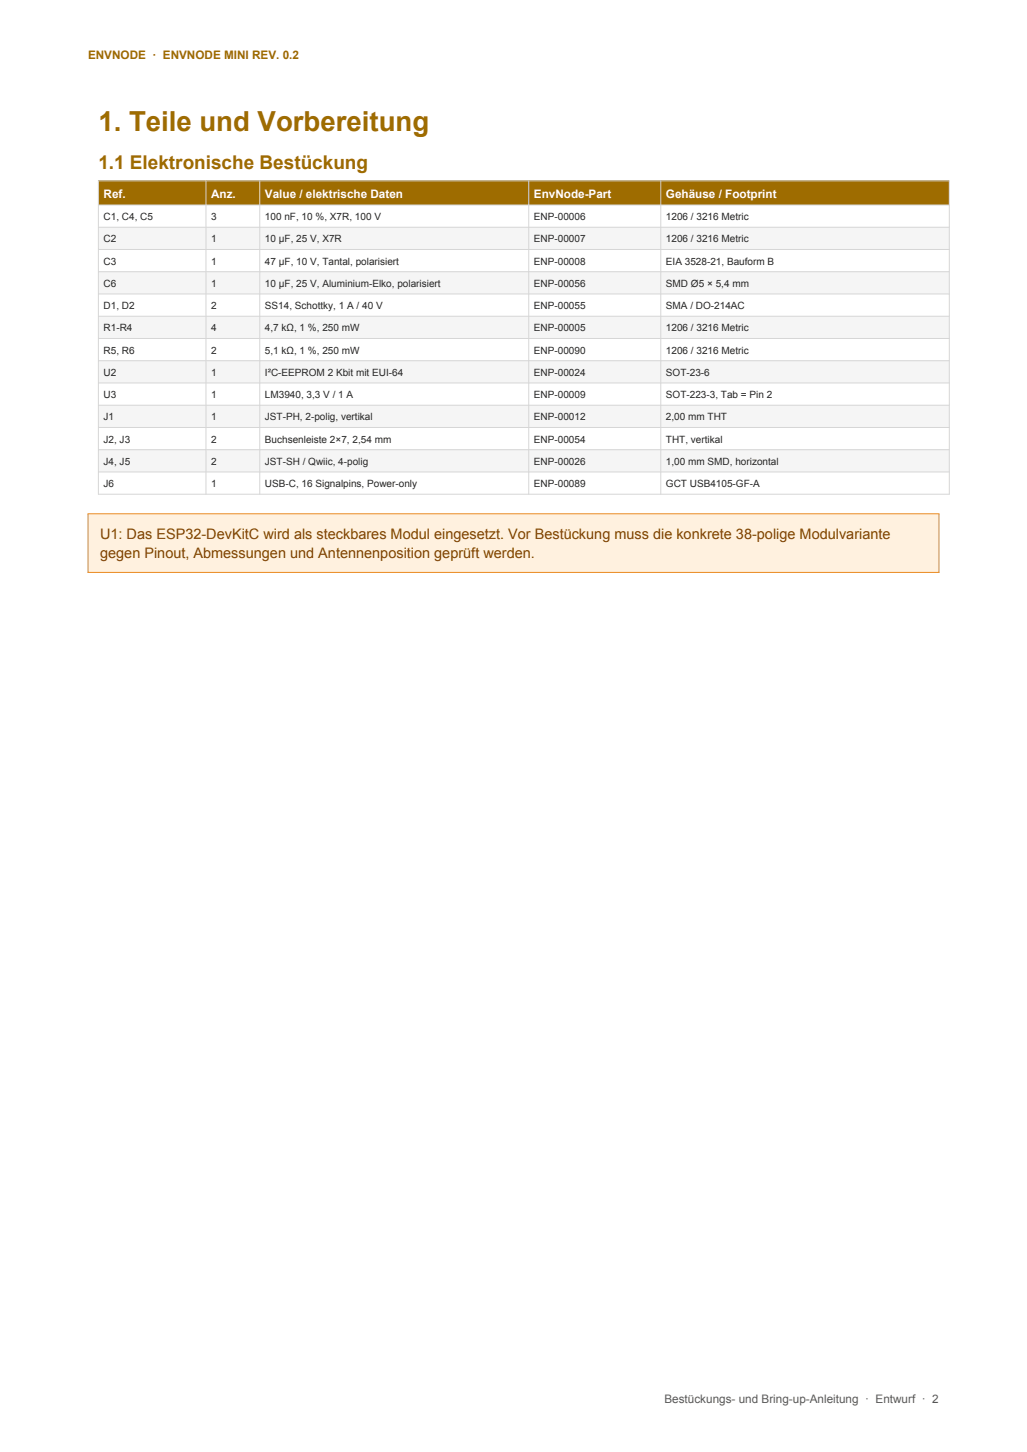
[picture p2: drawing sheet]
<svg xmlns="http://www.w3.org/2000/svg" width="210mm" height="297mm" viewBox="0 0 210 297" stroke-linecap="round" stroke-linejoin="round" font-family="sans-serif">
<defs><g id="words">
<text font-size="5.6" fill="#9e6c00" x="20.1" y="26.8">1. Teile und Vorbereitung</text>
<text font-size="3.9" fill="#9e6c00" x="20.1" y="34.5">1.1 Elektronische Bestückung</text>
<g font-size="3" fill="#7c3e00">
<text x="20.5" y="110.2">U1: Das ESP32-DevKitC wird als steckbares Modul eingesetzt. Vor Bestückung muss die konkrete 38-polige Modulvariante</text>
<text x="20.5" y="114.1">gegen Pinout, Abmessungen und Antennenposition geprüft werden.</text>
</g>
<text font-size="2.4" fill="#9e6c00" x="18" y="12">ENVNODE · ENVNODE MINI REV. 0.2</text>
<g font-size="2.4" fill="#fff">
<text x="21.2" y="40.4">Ref.</text>
<text x="43.2" y="40.4">Anz.</text>
<text x="54.2" y="40.4">Value / elektrische Daten</text>
<text x="109.2" y="40.4">EnvNode-Part</text>
<text x="136.2" y="40.4">Gehäuse / Footprint</text>
</g>
<text font-size="2.4" fill="#595959" x="135.9" y="287">Bestückungs- und Bring-up-Anleitung · Entwurf · 2</text>
<g font-size="2" fill="#262626">
<text x="21.2" y="45">C1, C4, C5</text>
<text x="43.2" y="45">3</text>
<text x="54.2" y="45">100 nF, 10 %, X7R, 100 V</text>
<text x="109.2" y="45">ENP-00006</text>
<text x="136.2" y="45">1206 / 3216 Metric</text>
<text x="21.2" y="49.6">C2</text>
<text x="43.2" y="49.6">1</text>
<text x="54.2" y="49.6">10 µF, 25 V, X7R</text>
<text x="109.2" y="49.6">ENP-00007</text>
<text x="136.2" y="49.6">1206 / 3216 Metric</text>
<text x="21.2" y="54.1">C3</text>
<text x="21.2" y="58.7">C6</text>
<text x="43.2" y="54.1">1</text>
<text x="43.2" y="58.7">1</text>
<text x="54.2" y="54.1">47 µF, 10 V, Tantal, polarisiert</text>
<text x="54.2" y="58.7">10 µF, 25 V, Aluminium-Elko, polarisiert</text>
<text x="109.2" y="54.1">ENP-00008</text>
<text x="109.2" y="58.7">ENP-00056</text>
<text x="136.2" y="54.1">EIA 3528-21, Bauform B</text>
<text x="136.2" y="58.7">SMD Ø5 × 5,4 mm</text>
<text x="21.2" y="63.2">D1, D2</text>
<text x="43.2" y="63.2">2</text>
<text x="54.2" y="63.2">SS14, Schottky, 1 A / 40 V</text>
<text x="109.2" y="63.2">ENP-00055</text>
<text x="136.2" y="63.2">SMA / DO-214AC</text>
<text x="21.2" y="67.8">R1-R4</text>
<text x="43.2" y="67.8">4</text>
<text x="54.2" y="67.8">4,7 kΩ, 1 %, 250 mW</text>
<text x="109.2" y="67.8">ENP-00005</text>
<text x="136.2" y="67.8">1206 / 3216 Metric</text>
<text x="21.2" y="72.3">R5, R6</text>
<text x="21.2" y="76.9">U2</text>
<text x="43.2" y="72.3">2</text>
<text x="43.2" y="76.9">1</text>
<text x="54.2" y="72.3">5,1 kΩ, 1 %, 250 mW</text>
<text x="54.2" y="76.9">I²C-EEPROM 2 Kbit mit EUI-64</text>
<text x="109.2" y="72.3">ENP-00090</text>
<text x="109.2" y="76.9">ENP-00024</text>
<text x="136.2" y="72.3">1206 / 3216 Metric</text>
<text x="136.2" y="76.9">SOT-23-6</text>
<text x="21.2" y="81.4">U3</text>
<text x="43.2" y="81.4">1</text>
<text x="54.2" y="81.4">LM3940, 3,3 V / 1 A</text>
<text x="109.2" y="81.4">ENP-00009</text>
<text x="136.2" y="81.4">SOT-223-3, Tab = Pin 2</text>
<text x="21.2" y="86">J1</text>
<text x="43.2" y="86">1</text>
<text x="54.2" y="86">JST-PH, 2-polig, vertikal</text>
<text x="109.2" y="86">ENP-00012</text>
<text x="136.2" y="86">2,00 mm THT</text>
<text x="21.2" y="90.5">J2, J3</text>
<text x="21.2" y="95.1">J4, J5</text>
<text x="43.2" y="90.5">2</text>
<text x="43.2" y="95.1">2</text>
<text x="54.2" y="90.5">Buchsenleiste 2×7, 2,54 mm</text>
<text x="54.2" y="95.1">JST-SH / Qwiic, 4-polig</text>
<text x="109.2" y="90.5">ENP-00054</text>
<text x="109.2" y="95.1">ENP-00026</text>
<text x="136.2" y="90.5">THT, vertikal</text>
<text x="136.2" y="95.1">1,00 mm SMD, horizontal</text>
<text x="21.2" y="99.6">J6</text>
<text x="43.2" y="99.6">1</text>
<text x="54.2" y="99.6">USB-C, 16 Signalpins, Power-only</text>
<text x="109.2" y="99.6">ENP-00089</text>
<text x="136.2" y="99.6">GCT USB4105-GF-A</text>
</g>
</g></defs>
<path d="M20.1 37h174v4.9h-174z" fill-rule="evenodd" fill="#9e6c00"/>
<path d="M20.1 41.9h174v4.6h-174z" fill-rule="evenodd" fill="#fff"/>
<path d="M20.1 46.5h174v4.5h-174z" fill-rule="evenodd" fill="#f5f5f5"/>
<path d="M20.1 51h174v4.6h-174z" fill-rule="evenodd" fill="#fff"/>
<path d="M20.1 55.6h174v4.5h-174z" fill-rule="evenodd" fill="#f5f5f5"/>
<path d="M20.1 60.1h174v4.6h-174z" fill-rule="evenodd" fill="#fff"/>
<path d="M20.1 64.7h174v4.5h-174z" fill-rule="evenodd" fill="#f5f5f5"/>
<path d="M20.1 69.2h174v4.6h-174z" fill-rule="evenodd" fill="#fff"/>
<path d="M20.1 73.8h174v4.5h-174z" fill-rule="evenodd" fill="#f5f5f5"/>
<path d="M20.1 78.3h174v4.6h-174z" fill-rule="evenodd" fill="#fff"/>
<path d="M20.1 82.9h174v4.5h-174z" fill-rule="evenodd" fill="#f5f5f5"/>
<path d="M20.1 87.4h174v4.6h-174z" fill-rule="evenodd" fill="#fff"/>
<path d="M20.1 92h174v4.5h-174z" fill-rule="evenodd" fill="#f5f5f5"/>
<path d="M20.1 96.5h174v4.6h-174z" fill-rule="evenodd" fill="#fff"/>
<g fill="none" stroke="#d6d6d6" stroke-width=".2">
<path d="M20.1 37h174v64.1h-174zM42.1 37v64.1M53.1 37v64.1M108.1 37v64.1M135.1 37v64.1M20.1 41.9h174M20.1 46.5h174M20.1 51h174M20.1 55.6h174M20.1 60.1h174M20.1 64.7h174M20.1 69.2h174"/>
<path d="M20.1 73.8h174M20.1 78.3h174M20.1 82.9h174M20.1 87.4h174M20.1 92h174M20.1 96.5h174"/>
</g>
<path d="M18 105.1h174v12h-174z" fill-rule="evenodd" fill="#fff1df"/>
<path d="M18 105.1h174v12h-174z" fill="none" stroke="#ea8a22" stroke-width=".2"/>
<use href="#words"/>
</svg>
